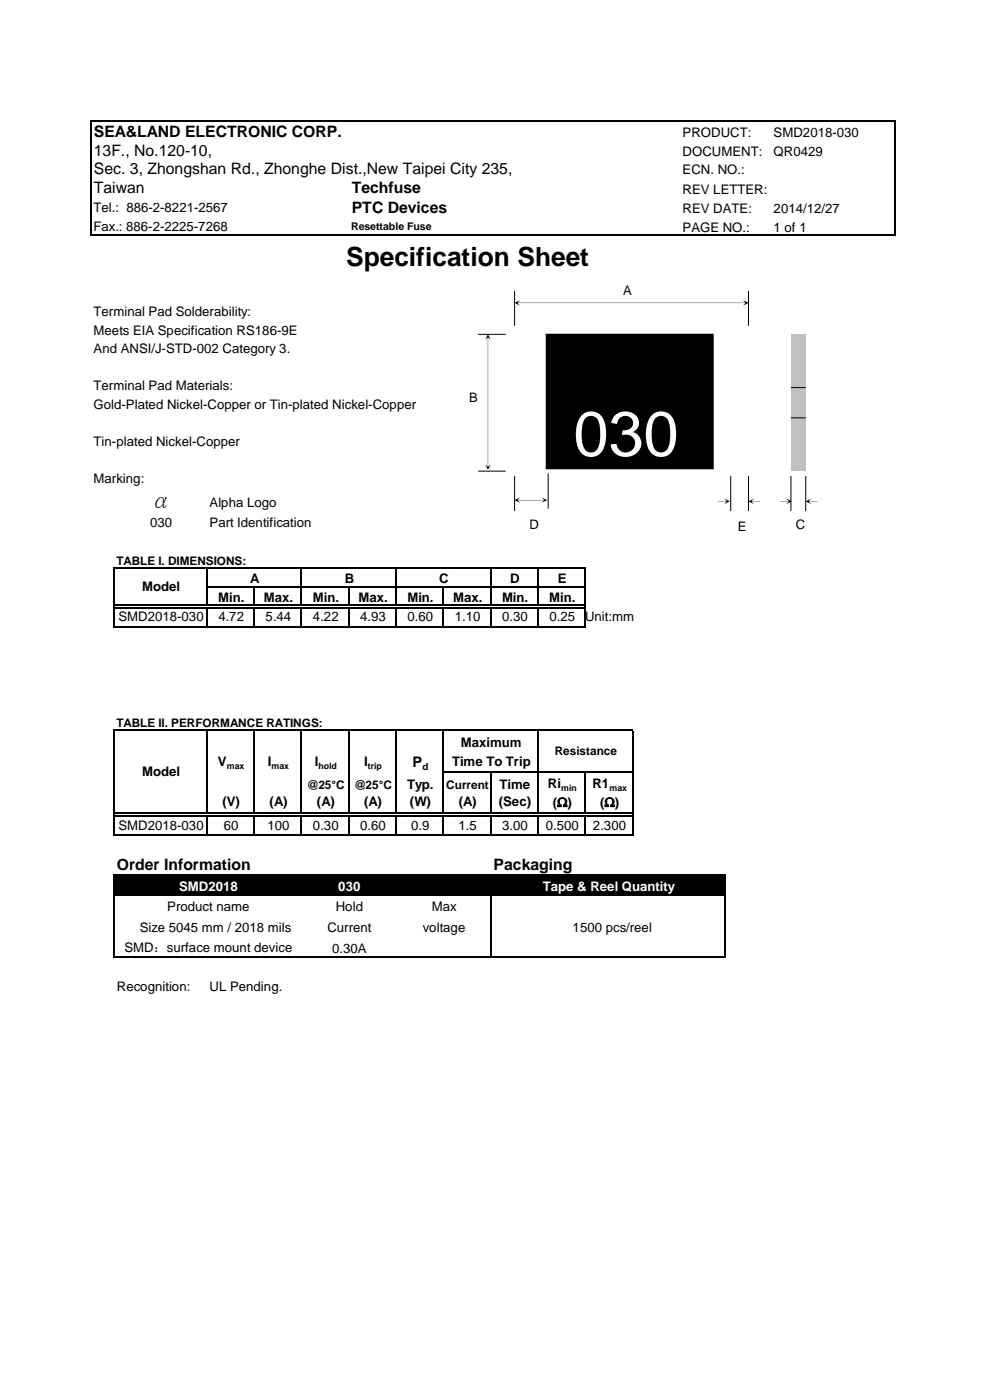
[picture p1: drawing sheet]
<svg xmlns="http://www.w3.org/2000/svg" width="210mm" height="297mm" viewBox="0 0 210 297" stroke-linecap="round" stroke-linejoin="round" font-family="sans-serif">
<defs><g id="words">
<text font-size="13.4" fill="#fff" x="121.6" y="96.7">030</text>
<text font-size="5.6" x="73.4" y="56.5">Specification Sheet</text>
<text font-size="4.4" x="32" y="107.6">α</text>
<g font-size="3.3">
<text x="19.9" y="29">SEA&amp;LAND ELECTRONIC CORP.</text>
<text x="19.9" y="33">13F., No.120-10,</text>
<text x="19.9" y="37">Sec. 3, Zhongshan Rd., Zhonghe Dist.,New Taipei City 235,</text>
<text x="19.9" y="40.9">Taiwan</text>
<text x="74.6" y="41">Techfuse</text>
<text x="74.6" y="45.1">PTC Devices</text>
<text x="24.8" y="184.7">Order Information</text>
<text x="104.7" y="184.7">Packaging</text>
</g>
<text font-size="3.1" x="87.5" y="162.7">P</text>
<g font-size="2.8">
<text x="144.8" y="29.1">PRODUCT:</text>
<text x="164.1" y="29.1">SMD2018-030</text>
<text x="144.8" y="33">DOCUMENT:</text>
<text x="164.1" y="33">QR0429</text>
<text x="144.8" y="37">ECN. NO.:</text>
<text x="144.8" y="41.1">REV LETTER:</text>
<text x="19.9" y="44.9">Tel.: 886-2-8221-2567</text>
<text x="144.8" y="45.3">REV DATE:</text>
<text x="164.1" y="45.3">2014/12/27</text>
<text x="19.9" y="48.9">Fax.: 886-2-2225-7268</text>
<text x="144.8" y="49.2">PAGE NO.:</text>
<text x="164.1" y="49.2">1 of 1</text>
<text x="132.2" y="62.5">A</text>
<text x="19.9" y="67">Terminal Pad Solderability:</text>
<text x="19.9" y="71">Meets EIA Specification RS186-9E</text>
<text x="19.9" y="74.9">And ANSI/J-STD-002 Category 3.</text>
<text x="19.9" y="82.8">Terminal Pad Materials:</text>
<text x="19.9" y="86.7">Gold-Plated Nickel-Copper or Tin-plated Nickel-Copper</text>
<text x="99.6" y="85.4">B</text>
<text x="19.9" y="94.6">Tin-plated Nickel-Copper</text>
<text x="19.9" y="102.5">Marking:</text>
<text x="44.5" y="107.6">Alpha Logo</text>
<text x="31.8" y="111.9">030</text>
<text x="44.5" y="111.9">Part Identification</text>
<text x="112.3" y="112.3">D</text>
<text x="156.5" y="112.6">E</text>
<text x="168.9" y="112.3">C</text>
<text x="30.1" y="125.4">Model</text>
<text x="53.1" y="123.7">A</text>
<text x="73.1" y="123.7">B</text>
<text x="93.2" y="123.7">C</text>
<text x="108.2" y="123.7">D</text>
<text x="118.3" y="123.7">E</text>
<text x="25.1" y="131.9">SMD2018-030</text>
<text x="46.3" y="127.6">Min.</text>
<text x="46.3" y="131.9">4.72</text>
<text x="56" y="127.6">Max.</text>
<text x="56.4" y="131.9">5.44</text>
<text x="66.4" y="127.6">Min.</text>
<text x="66.4" y="131.9">4.22</text>
<text x="76" y="127.6">Max.</text>
<text x="76.4" y="131.9">4.93</text>
<text x="86.4" y="127.6">Min.</text>
<text x="86.5" y="131.9">0.60</text>
<text x="96.1" y="127.6">Max.</text>
<text x="96.5" y="131.9">1.10</text>
<text x="106.5" y="127.6">Min.</text>
<text x="106.5" y="131.9">0.30</text>
<text x="116.5" y="127.6">Min.</text>
<text x="116.6" y="131.9">0.25</text>
<text x="124.1" y="131.9">Unit:mm</text>
<text x="97.8" y="158.4">Maximum</text>
<text x="30.1" y="164.6">Model</text>
<text x="46.2" y="162.5">V</text>
<text x="56.8" y="162.5">I</text>
<text x="66.8" y="162.5">I</text>
<text x="77.3" y="162.5">I</text>
<text x="86.4" y="167.3">Typ.</text>
<text x="95.9" y="162.4">Time To Trip</text>
<text x="106" y="167.3">Time</text>
<text x="116.2" y="167.2">Ri</text>
<text x="125.7" y="167.2">R1</text>
<text x="47.2" y="171.1">(V)</text>
<text x="57.2" y="171.1">(A)</text>
<text x="67.2" y="171.1">(A)</text>
<text x="77.3" y="171.1">(A)</text>
<text x="87" y="171.1">(W)</text>
<text x="97.3" y="171.1">(A)</text>
<text x="105.8" y="171.1">(Sec)</text>
<text x="117.3" y="171.1">(W)</text>
<text x="127.3" y="171.1">(W)</text>
<text x="25.1" y="176">SMD2018-030</text>
<text x="47.5" y="176">60</text>
<text x="56.7" y="176">100</text>
<text x="66.4" y="176">0.30</text>
<text x="76.4" y="176">0.60</text>
<text x="87.2" y="176">0.9</text>
<text x="97.3" y="176">1.5</text>
<text x="106.5" y="176">3.00</text>
<text x="115.8" y="176">0.500</text>
<text x="125.8" y="176">2.300</text>
<text x="29.6" y="197.7">Size 5045 mm / 2018 mils</text>
<text x="35.5" y="193.4">Product name</text>
<text x="69.4" y="197.7">Current</text>
<text x="71.2" y="193.4">Hold</text>
<text x="89.7" y="197.7">voltage</text>
<text x="91.6" y="193.4">Max</text>
<text x="121.5" y="197.7">1500 pcs/reel</text>
<text x="26.4" y="201.9">SMD：surface mount device</text>
<text x="70.5" y="202.1">0.30A</text>
<text x="24.8" y="210.1">Recognition:</text>
<text x="44.5" y="210.1">UL Pending.</text>
</g>
<g font-size="2.8" fill="#fff">
<text x="38" y="189">SMD2018</text>
<text x="71.8" y="189">030</text>
<text x="115.2" y="189">Tape &amp; Reel Quantity</text>
</g>
<g font-size="2.5">
<text x="24.7" y="119.8">TABLE I. DIMENSIONS:</text>
<text x="24.7" y="154.2">TABLE II. PERFORMANCE RATINGS:</text>
<text x="117.7" y="160.1">Resistance</text>
<text x="65.1" y="167.3">@25°C</text>
<text x="75.1" y="167.3">@25°C</text>
<text x="94.7" y="167.3">Current</text>
</g>
<text font-size="2.2" x="74.5" y="48.7">Resettable Fuse</text>
<text font-size="2.1" x="89.6" y="163.3">d</text>
<g font-size="1.9">
<text x="48.1" y="163.1">max</text>
<text x="57.6" y="163.1">max</text>
<text x="67.5" y="163.1">hold</text>
<text x="78" y="163.1">trip</text>
<text x="119" y="167.7">min</text>
<text x="129.3" y="167.7">max</text>
</g>
</g></defs>
<path d="M24.2 185.5h129.7v4.4h-129.7z" fill-rule="evenodd" fill="#000"/>
<g fill="none" stroke="#000" stroke-width=".25">
<path d="M19.3 25.5v24.5M19.4 25.7h170.6M189.9 25.8v24.2M19.4 49.9h170.6M24.2 120.4v12.8M24.3 120.5h100M24.3 128.3h99.7M24.3 128.9h99.7M24.3 133.1h100M43.9 120.6v7.6M43.9 129v4.2M44 124.4h80.3"/>
<path d="M53.9 124.6v3.6M53.9 129v4.2M63.9 120.6v7.6M63.9 129v4.2M74 124.6v3.6M74 129v4.2M84 120.6v7.6M84 129v4.2M94 124.6v3.6M94 129v4.2M104.1 120.6v7.6M104.1 129v4.2"/>
<path d="M114.1 120.6v7.6M114.1 129v4.2M124.1 120.6v12.6M24.2 154.8v22.6M24.3 155h110M43.9 155.1v17.3M53.9 155.1v17.3M63.9 155.1v17.3M74 155.1v17.3M84 155.1v17.3M94 155.1v17.3M114.1 155.1v17.3"/>
<path d="M134.2 155.1v22.3M24.3 172.5h109.8M24.3 173h109.8M24.3 177.2h110M43.9 173.2v4.2M53.9 173.2v4.2M63.9 173.2v4.2M74 173.2v4.2M84 173.2v4.2M94 173.2v4.2M94.2 163.9h40.1M104.1 164v8.4"/>
<path d="M104.1 173.2v4.2M114.1 173.2v4.2M124.1 164v8.4M124.1 173.2v4.2M24.2 185.4v17.7M24.3 185.5h129.7M24.3 189.9h129.7M104.1 185.7v17.4M153.9 185.7v17.4M24.3 203h129.7"/>
</g>
<path d="M109.2 70.9h49.6v28.8h-49.6z" fill-rule="evenodd" fill="#fff"/>
<path d="M101.4 70.9h5.9M109.2 61.7v7.4M158.8 61.7v7.4M101.4 99.9h5.9M109.2 101v7.4M116.3 100.5v7.4M155 101v7.4M158.8 101v7.4M170.9 101v7.4" fill="none" stroke="#000" stroke-width=".21"/>
<g fill="#000">
<path d="M103.5 71.5l.1 27.6zM103.5 70.9l.6 1.2-.6-.6-.6 .6zM102.9 98.5l.6 .6 .6-.6-.6 1.2z"/>
<path d="M109.7 64.2l48.5 .1zM109.2 64.3l1.1-.6-.5 .6 .5 .5zM157.6 63.7l1.2 .6-1.2 .5 .6-.5z"/>
<path d="M109.7 106.1h5.8zM109.2 106.1l1.1-.6-.5 .6 .5 .6zM114.9 105.5l1.2 .6-1.2 .6 .6-.6z"/>
<path d="M159.3 106.3l2 .1zM158.8 106.4l1.2-.6-.6 .6 .6 .6z"/>
</g>
<path d="M167.8 70.9h3.1v29h-3.1z" fill-rule="evenodd" fill="#c0c0c0"/>
<path d="M115.9 70.9h35.4v28.6h-35.4zM167.8 82.2h3.1M167.8 88.6h3.1M167.8 101v7.4" fill="none" stroke="#000" stroke-width=".21"/>
<g fill="#000">
<path d="M152.3 106.3l1.9 .1zM153.6 105.8l1.2 .6-1.2 .6 .6-.6z"/>
<path d="M165.5 106.3l1.9 .1zM166.8 105.8l1.2 .6-1.2 .6 .6-.6z"/>
<path d="M171.5 106.3l1.9 .1zM170.9 106.4l1.2-.6-.6 .6 .6 .6z"/>
</g>
<path d="M115.9 70.9h35.4v28.6h-35.4z" fill-rule="evenodd" fill="#000"/>
<use href="#words"/>
</svg>
